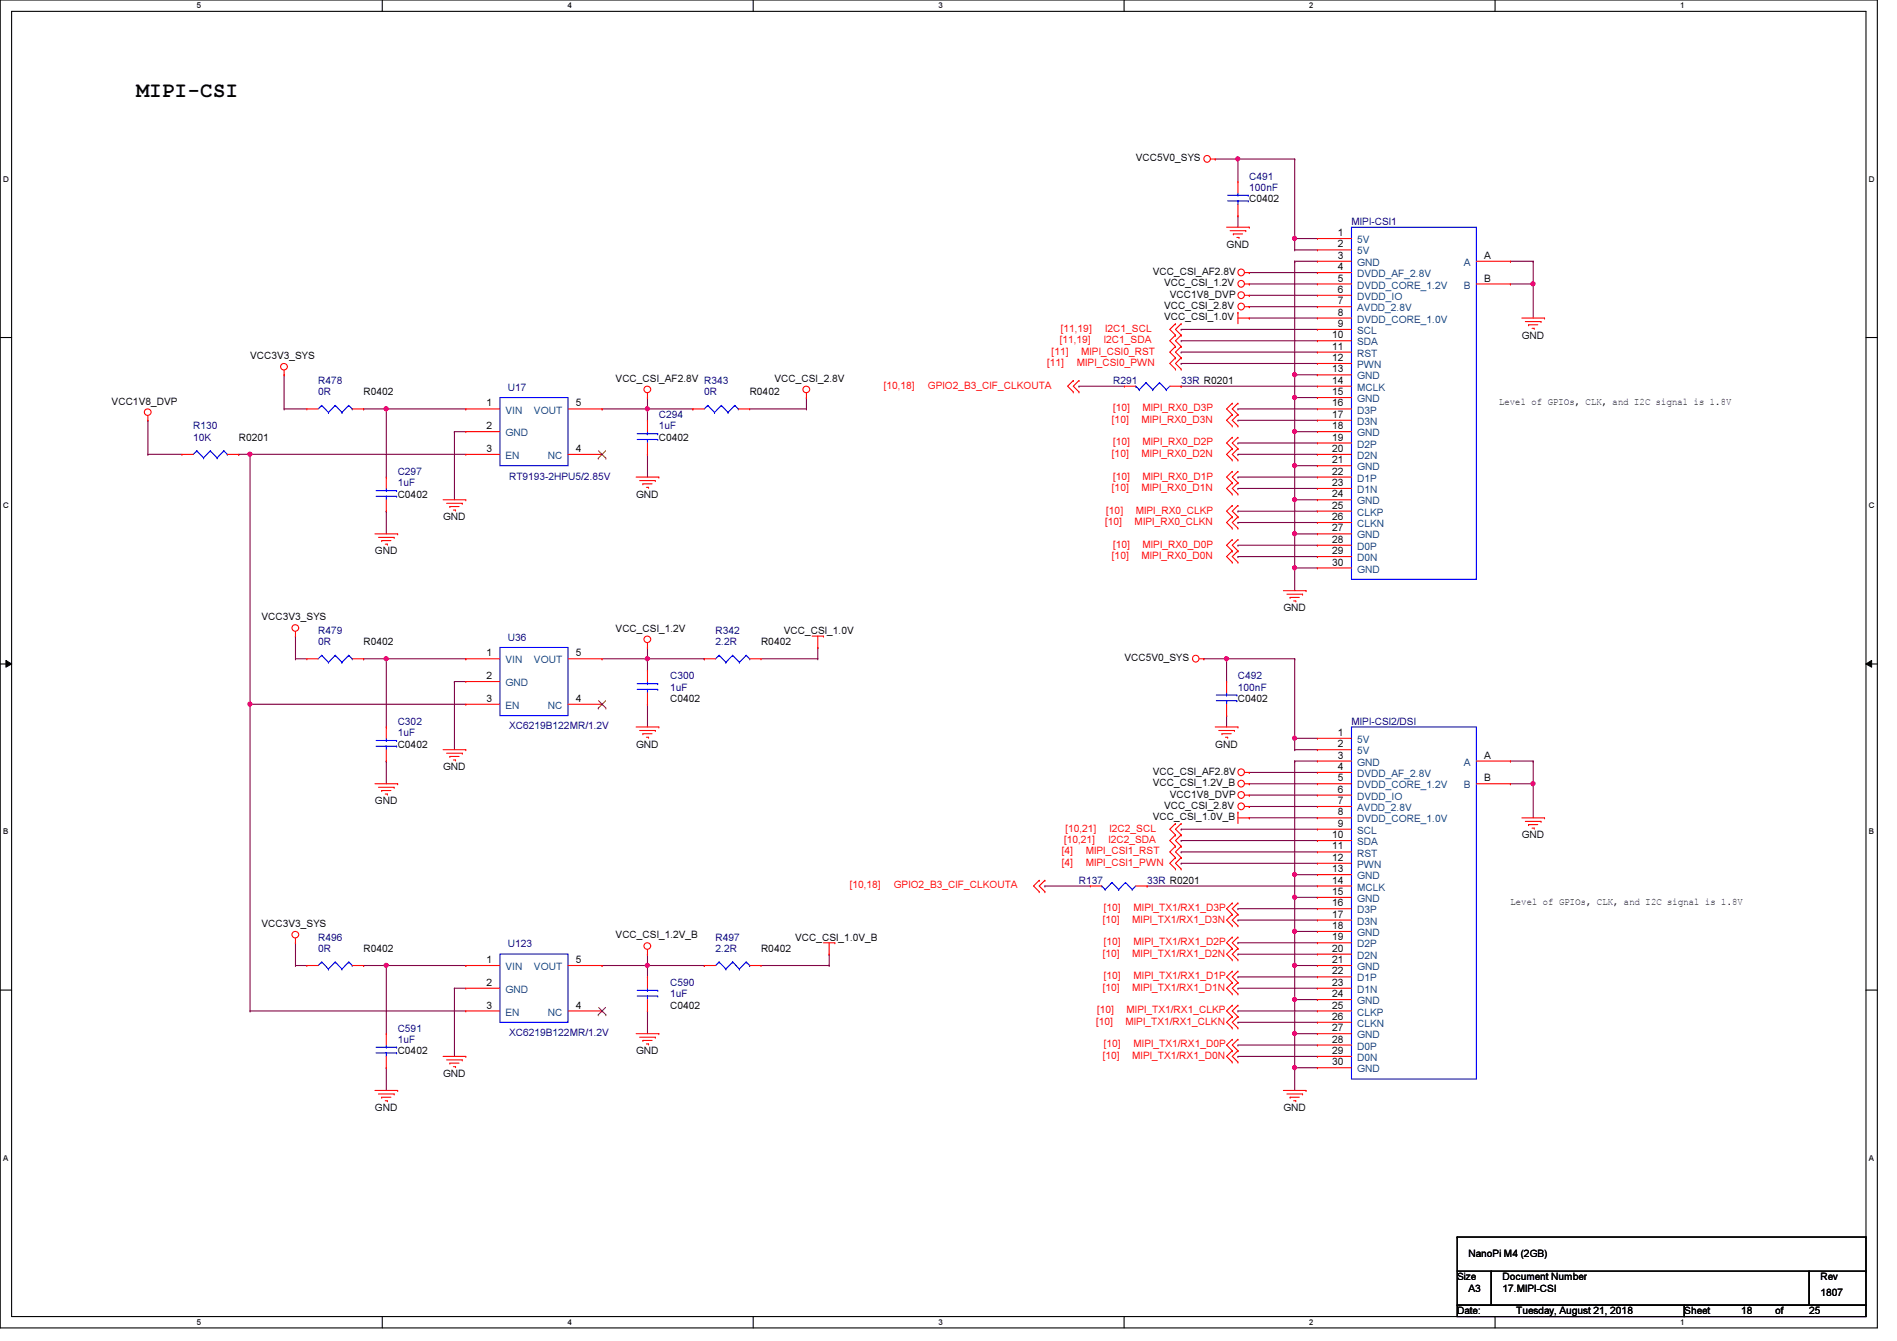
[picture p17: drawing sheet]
<svg xmlns="http://www.w3.org/2000/svg" width="297mm" height="210mm" viewBox="0 0 297 210" stroke-linecap="round" stroke-linejoin="round" font-family="sans-serif">
<defs><g id="words">
<text font-size="3.3" x="21.4" y="15.2">MIPI-CSI</text>
<g font-size="1.6">
<text x="177.8" y="25.3">VCC5V0_SYS</text>
<text x="195.6" y="31.7">C0402</text>
<text x="192.1" y="38.8">GND</text>
<text x="209.5" y="38.7">2</text>
<text x="209.5" y="37">1</text>
<text x="209.5" y="40.5">3</text>
<text x="232.4" y="40.5">A</text>
<text x="180.5" y="43.1">VCC_CSI_AF2.8V</text>
<text x="182.3" y="44.8">VCC_CSI_1.2V</text>
<text x="183.2" y="46.6">VCC1V8_DVP</text>
<text x="209.5" y="42.3">4</text>
<text x="209.5" y="44.1">5</text>
<text x="209.5" y="45.8">6</text>
<text x="209.5" y="47.6">7</text>
<text x="232.4" y="44.1">B</text>
<text x="182.3" y="48.4">VCC_CSI_2.8V</text>
<text x="182.3" y="50.2">VCC_CSI_1.0V</text>
<text x="208.6" y="53">10</text>
<text x="209.5" y="49.4">8</text>
<text x="209.5" y="51.2">9</text>
<text x="238.3" y="53">GND</text>
<text x="39.2" y="56.2">VCC3V3_SYS</text>
<text x="96.4" y="59.8">VCC_CSI_AF2.8V R343</text>
<text x="121.3" y="59.8">VCC_CSI_2.8V</text>
<text x="208.6" y="54.7">11</text>
<text x="208.6" y="56.5">12</text>
<text x="208.6" y="58.3">13</text>
<text x="17.5" y="63.3">VCC1V8_DVP</text>
<text x="56.9" y="61.9">R0402</text>
<text x="76.2" y="63.6">1</text>
<text x="90.2" y="63.6">5</text>
<text x="117.4" y="61.9">R0402</text>
<text x="208.6" y="63.6">16</text>
<text x="208.6" y="60.1">14</text>
<text x="208.6" y="61.8">15</text>
<text x="208.6" y="65.4">17</text>
<text x="234.7" y="63.5">Level of GPIOs, CLK, and I2C signal is 1.8V</text>
<text x="37.4" y="69">R0201</text>
<text x="76.2" y="67.2">2</text>
<text x="76.2" y="70.7">3</text>
<text x="90.2" y="70.7">4</text>
<text x="103.2" y="69">C0402</text>
<text x="208.6" y="67.2">18</text>
<text x="208.6" y="69">19</text>
<text x="208.6" y="70.7">20</text>
<text x="62.3" y="77.9">C0402</text>
<text x="99.6" y="77.9">GND</text>
<text x="208.6" y="72.5">21</text>
<text x="208.6" y="74.3">22</text>
<text x="208.6" y="76.1">23</text>
<text x="208.6" y="77.9">24</text>
<text x="69.4" y="81.4">GND</text>
<text x="208.6" y="79.6">25</text>
<text x="208.6" y="81.4">26</text>
<text x="208.6" y="83.2">27</text>
<text x="58.7" y="86.8">GND</text>
<text x="208.6" y="85">28</text>
<text x="208.6" y="86.7">29</text>
<text x="208.6" y="88.5">30</text>
<text x="201" y="95.7">GND</text>
<text x="40.9" y="97.1">VCC3V3_SYS</text>
<text x="56.9" y="101">R0402</text>
<text x="96.4" y="98.9">VCC_CSI_1.2V</text>
<text x="119.2" y="101">R0402</text>
<text x="122.7" y="99.2">VCC_CSI_1.0V</text>
<text x="76.2" y="102.7">1</text>
<text x="76.2" y="106.3">2</text>
<text x="90.2" y="102.7">5</text>
<text x="176.1" y="103.5">VCC5V0_SYS</text>
<text x="76.2" y="109.9">3</text>
<text x="90.2" y="109.9">4</text>
<text x="104.9" y="109.9">C0402</text>
<text x="193.8" y="109.9">C0402</text>
<text x="62.3" y="117">C0402</text>
<text x="99.6" y="117">GND</text>
<text x="190.3" y="117">GND</text>
<text x="209.5" y="117">2</text>
<text x="209.5" y="115.2">1</text>
<text x="209.5" y="118.7">3</text>
<text x="232.4" y="118.7">A</text>
<text x="58.7" y="125.9">GND</text>
<text x="69.4" y="120.6">GND</text>
<text x="180.5" y="121.3">VCC_CSI_AF2.8V</text>
<text x="180.5" y="123.1">VCC_CSI_1.2V_B</text>
<text x="183.2" y="124.8">VCC1V8_DVP</text>
<text x="209.5" y="120.5">4</text>
<text x="209.5" y="122.3">5</text>
<text x="209.5" y="124.1">6</text>
<text x="209.5" y="125.9">7</text>
<text x="232.4" y="122.3">B</text>
<text x="180.5" y="128.4">VCC_CSI_1.0V_B</text>
<text x="182.3" y="126.6">VCC_CSI_2.8V</text>
<text x="208.6" y="131.2">10</text>
<text x="209.5" y="127.6">8</text>
<text x="209.5" y="129.4">9</text>
<text x="238.3" y="131.2">GND</text>
<text x="208.6" y="133">11</text>
<text x="208.6" y="134.7">12</text>
<text x="208.6" y="136.5">13</text>
<text x="208.6" y="141.9">16</text>
<text x="208.6" y="138.3">14</text>
<text x="208.6" y="140.1">15</text>
<text x="208.6" y="143.6">17</text>
<text x="236.5" y="141.7">Level of GPIOs, CLK, and I2C signal is 1.8V</text>
<text x="40.9" y="145.1">VCC3V3_SYS</text>
<text x="56.9" y="149">R0402</text>
<text x="96.4" y="146.9">VCC_CSI_1.2V_B</text>
<text x="119.2" y="149">R0402</text>
<text x="124.5" y="147.2">VCC_CSI_1.0V_B</text>
<text x="208.6" y="145.4">18</text>
<text x="208.6" y="147.2">19</text>
<text x="208.6" y="149">20</text>
<text x="76.2" y="150.7">1</text>
<text x="76.2" y="154.3">2</text>
<text x="90.2" y="150.7">5</text>
<text x="208.6" y="150.7">21</text>
<text x="208.6" y="152.5">22</text>
<text x="208.6" y="154.3">23</text>
<text x="76.2" y="157.9">3</text>
<text x="90.2" y="157.9">4</text>
<text x="104.9" y="157.9">C0402</text>
<text x="208.6" y="156.1">24</text>
<text x="208.6" y="157.9">25</text>
<text x="208.6" y="159.6">26</text>
<text x="208.6" y="161.4">27</text>
<text x="62.3" y="165">C0402</text>
<text x="99.6" y="165">GND</text>
<text x="208.6" y="163.2">28</text>
<text x="208.6" y="165">29</text>
<text x="208.6" y="166.8">30</text>
<text x="58.7" y="173.9">GND</text>
<text x="69.4" y="168.6">GND</text>
<text x="201" y="173.9">GND</text>
<text x="230" y="196.7">NanoPi M4 (2GB)</text>
<text x="228.2" y="200.4">Size</text>
<text x="230" y="202.2">A3</text>
<text x="235.3" y="202.2">17.MIPI-CSI</text>
<text x="235.3" y="200.4">Document Number</text>
<text x="285.1" y="202.9">1807</text>
<text x="285.1" y="200.4">Rev</text>
<text x="228.2" y="205.7">Date:</text>
<text x="237.4" y="205.7">Tuesday, August 21, 2018</text>
<text x="263.7" y="205.7">Sheet</text>
<text x="272.6" y="205.7">18</text>
<text x="278" y="205.7">of</text>
<text x="283.3" y="205.7">25</text>
</g>
<g font-size="1.6" fill="#000080">
<text x="195.6" y="28.1">C491</text>
<text x="195.6" y="29.9">100nF</text>
<text x="211.6" y="35.2">MIPI-CSI1</text>
<text x="49.8" y="60.1">R478</text>
<text x="49.8" y="61.9">0R</text>
<text x="79.5" y="61.2">U17</text>
<text x="103.2" y="65.4">C294</text>
<text x="110.3" y="61.9">0R</text>
<text x="174.3" y="60.1">R291</text>
<text x="185" y="60.1">33R R0201</text>
<text x="30.3" y="67.2">R130</text>
<text x="30.3" y="69">10K</text>
<text x="103.2" y="67.2">1uF</text>
<text x="62.3" y="74.3">C297</text>
<text x="62.3" y="76.1">1uF</text>
<text x="79.7" y="75.1">RT9193-2HPU5/2.85V</text>
<text x="49.8" y="99.2">R479</text>
<text x="49.8" y="101">0R</text>
<text x="79.5" y="100.3">U36</text>
<text x="112.1" y="99.2">R342</text>
<text x="112.1" y="101">2.2R</text>
<text x="104.9" y="106.3">C300</text>
<text x="193.8" y="106.3">C492</text>
<text x="62.3" y="113.5">C302</text>
<text x="104.9" y="108.1">1uF</text>
<text x="193.8" y="108.1">100nF</text>
<text x="211.6" y="113.5">MIPI-CSI2/DSI</text>
<text x="62.3" y="115.2">1uF</text>
<text x="79.7" y="114.2">XC6219B122MR/1.2V</text>
<text x="168.9" y="138.3">R137</text>
<text x="179.6" y="138.3">33R R0201</text>
<text x="49.8" y="147.2">R496</text>
<text x="49.8" y="149">0R</text>
<text x="79.5" y="148.3">U123</text>
<text x="112.1" y="147.2">R497</text>
<text x="112.1" y="149">2.2R</text>
<text x="104.9" y="154.3">C590</text>
<text x="62.3" y="161.5">C591</text>
<text x="104.9" y="156.1">1uF</text>
<text x="62.3" y="163.2">1uF</text>
<text x="79.7" y="162.2">XC6219B122MR/1.2V</text>
</g>
<g font-size="1.6" fill="#004080">
<text x="212.5" y="39.8">5V</text>
<text x="212.5" y="38.1">5V</text>
<text x="212.5" y="41.6">GND</text>
<text x="229.2" y="41.6">A</text>
<text x="212.5" y="43.4">DVDD_AF_2.8V</text>
<text x="212.5" y="45.2">DVDD_CORE_1.2V</text>
<text x="212.5" y="46.9">DVDD_IO</text>
<text x="229.2" y="45.2">B</text>
<text x="212.5" y="48.7">AVDD_2.8V</text>
<text x="212.5" y="50.5">DVDD_CORE_1.0V</text>
<text x="212.5" y="52.3">SCL</text>
<text x="212.5" y="54.1">SDA</text>
<text x="212.5" y="55.8">RST</text>
<text x="212.5" y="57.6">PWN</text>
<text x="212.5" y="59.4">GND</text>
<text x="79.2" y="64.7">VIN</text>
<text x="83.6" y="64.7">VOUT</text>
<text x="212.5" y="64.7">D3P</text>
<text x="212.5" y="61.2">MCLK</text>
<text x="212.5" y="62.9">GND</text>
<text x="79.2" y="68.3">GND</text>
<text x="79.2" y="71.8">EN</text>
<text x="85.8" y="71.8">NC</text>
<text x="212.5" y="66.5">D3N</text>
<text x="212.5" y="68.3">GND</text>
<text x="212.5" y="70.1">D2P</text>
<text x="212.5" y="71.8">D2N</text>
<text x="212.5" y="73.6">GND</text>
<text x="212.5" y="75.4">D1P</text>
<text x="212.5" y="77.2">D1N</text>
<text x="212.5" y="79">GND</text>
<text x="212.5" y="80.7">CLKP</text>
<text x="212.5" y="82.5">CLKN</text>
<text x="212.5" y="84.3">GND</text>
<text x="212.5" y="86.1">D0P</text>
<text x="212.5" y="87.8">D0N</text>
<text x="212.5" y="89.6">GND</text>
<text x="79.2" y="103.8">VIN</text>
<text x="79.2" y="107.4">GND</text>
<text x="83.6" y="103.8">VOUT</text>
<text x="79.2" y="111">EN</text>
<text x="85.8" y="111">NC</text>
<text x="212.5" y="118.1">5V</text>
<text x="212.5" y="116.3">5V</text>
<text x="212.5" y="119.8">GND</text>
<text x="229.2" y="119.8">A</text>
<text x="212.5" y="121.6">DVDD_AF_2.8V</text>
<text x="212.5" y="123.4">DVDD_CORE_1.2V</text>
<text x="212.5" y="125.2">DVDD_IO</text>
<text x="229.2" y="123.4">B</text>
<text x="212.5" y="127">AVDD_2.8V</text>
<text x="212.5" y="128.7">DVDD_CORE_1.0V</text>
<text x="212.5" y="130.5">SCL</text>
<text x="212.5" y="132.3">SDA</text>
<text x="212.5" y="134.1">RST</text>
<text x="212.5" y="135.8">PWN</text>
<text x="212.5" y="137.6">GND</text>
<text x="212.5" y="143">D3P</text>
<text x="212.5" y="139.4">MCLK</text>
<text x="212.5" y="141.2">GND</text>
<text x="212.5" y="144.7">D3N</text>
<text x="212.5" y="146.5">GND</text>
<text x="212.5" y="148.3">D2P</text>
<text x="79.2" y="151.8">VIN</text>
<text x="79.2" y="155.4">GND</text>
<text x="83.6" y="151.8">VOUT</text>
<text x="212.5" y="150.1">D2N</text>
<text x="212.5" y="151.8">GND</text>
<text x="212.5" y="153.6">D1P</text>
<text x="212.5" y="155.4">D1N</text>
<text x="79.2" y="159">EN</text>
<text x="85.8" y="159">NC</text>
<text x="212.5" y="157.2">GND</text>
<text x="212.5" y="159">CLKP</text>
<text x="212.5" y="160.7">CLKN</text>
<text x="212.5" y="162.5">GND</text>
<text x="212.5" y="164.3">D0P</text>
<text x="212.5" y="166.1">D0N</text>
<text x="212.5" y="167.9">GND</text>
</g>
<g font-size="1.6" fill="#f00">
<text x="165.9" y="53.7">[11,19]</text>
<text x="166.1" y="51.9">[11,19]</text>
<text x="172.8" y="53.7">I2C1_SDA</text>
<text x="173.1" y="51.9">I2C1_SCL</text>
<text x="164" y="57.3">[11]</text>
<text x="164.7" y="55.5">[11]</text>
<text x="168.6" y="57.3">MIPI_CSI0_PWN</text>
<text x="169.3" y="55.5">MIPI_CSI0_RST</text>
<text x="138.4" y="60.8">[10,18]</text>
<text x="145.3" y="60.8">GPIO2_B3_CIF_CLKOUTA</text>
<text x="174.3" y="64.4">[10]</text>
<text x="178.9" y="64.4">MIPI_RX0_D3P</text>
<text x="174.1" y="66.2">[10]</text>
<text x="174.1" y="71.5">[10]</text>
<text x="174.3" y="69.7">[10]</text>
<text x="178.7" y="66.2">MIPI_RX0_D3N</text>
<text x="178.7" y="71.5">MIPI_RX0_D2N</text>
<text x="178.9" y="69.7">MIPI_RX0_D2P</text>
<text x="174.1" y="76.8">[10]</text>
<text x="174.3" y="75.1">[10]</text>
<text x="178.7" y="76.8">MIPI_RX0_D1N</text>
<text x="178.9" y="75.1">MIPI_RX0_D1P</text>
<text x="173.1" y="82.2">[10]</text>
<text x="173.2" y="80.4">[10]</text>
<text x="177.7" y="82.2">MIPI_RX0_CLKN</text>
<text x="177.8" y="80.4">MIPI_RX0_CLKP</text>
<text x="174.1" y="87.5">[10]</text>
<text x="174.3" y="85.7">[10]</text>
<text x="178.7" y="87.5">MIPI_RX0_D0N</text>
<text x="178.9" y="85.7">MIPI_RX0_D0P</text>
<text x="166.6" y="132">[10,21]</text>
<text x="166.8" y="130.2">[10,21]</text>
<text x="173.6" y="132">I2C2_SDA</text>
<text x="173.7" y="130.2">I2C2_SCL</text>
<text x="166.3" y="133.7">[4]</text>
<text x="166.3" y="135.5">[4]</text>
<text x="170" y="133.7">MIPI_CSI1_RST</text>
<text x="170" y="135.5">MIPI_CSI1_PWN</text>
<text x="133.1" y="139.1">[10,18]</text>
<text x="140" y="139.1">GPIO2_B3_CIF_CLKOUTA</text>
<text x="172.8" y="142.6">[10]</text>
<text x="177.5" y="142.6">MIPI_TX1/RX1_D3P</text>
<text x="172.7" y="149.7">[10]</text>
<text x="172.7" y="144.4">[10]</text>
<text x="172.8" y="148">[10]</text>
<text x="177.3" y="149.7">MIPI_TX1/RX1_D2N</text>
<text x="177.3" y="144.4">MIPI_TX1/RX1_D3N</text>
<text x="177.5" y="148">MIPI_TX1/RX1_D2P</text>
<text x="172.7" y="155.1">[10]</text>
<text x="172.8" y="153.3">[10]</text>
<text x="177.3" y="155.1">MIPI_TX1/RX1_D1N</text>
<text x="177.5" y="153.3">MIPI_TX1/RX1_D1P</text>
<text x="171.6" y="160.4">[10]</text>
<text x="171.8" y="158.6">[10]</text>
<text x="176.2" y="160.4">MIPI_TX1/RX1_CLKN</text>
<text x="176.4" y="158.6">MIPI_TX1/RX1_CLKP</text>
<text x="172.7" y="165.7">[10]</text>
<text x="172.8" y="164">[10]</text>
<text x="177.3" y="165.7">MIPI_TX1/RX1_D0N</text>
<text x="177.5" y="164">MIPI_TX1/RX1_D0P</text>
</g>
<g font-size="1.3">
<text x="30.8" y="1.3">5</text>
<text x="88.9" y="1.3">4</text>
<text x="146.9" y="1.3">3</text>
<text x="205" y="1.3">2</text>
<text x="263.1" y="1.3">1</text>
<text x=".5" y="28.4">D</text>
<text x="292.6" y="28.4">D</text>
<text x=".5" y="79.5">C</text>
<text x="292.6" y="79.5">C</text>
<text x=".5" y="130.6">B</text>
<text x="292.6" y="130.6">B</text>
<text x=".5" y="181.7">A</text>
<text x="292.6" y="181.7">A</text>
<text x="30.8" y="207.4">5</text>
<text x="88.9" y="207.4">4</text>
<text x="146.9" y="207.4">3</text>
<text x="205" y="207.4">2</text>
<text x="263.1" y="207.4">1</text>
</g>
</g></defs>
<path d="M0 0h294v207.9h-294zM1.8 1.8h290.4v204.3h-290.4z" fill="none" stroke="#000" stroke-width=".17"/>
<g fill="#fff">
<path d="M30.8 .2h.7v1.4h-.7z"/>
<path d="M30.8 206.2h.7v1.4h-.7z"/>
</g>
<path d="M59.9 0v1.8M59.9 206.1v1.8" fill="none" stroke="#000" stroke-width=".17"/>
<g fill="#fff">
<path d="M88.9 .2h.6v1.4h-.6z"/>
<path d="M88.9 206.2h.6v1.4h-.6z"/>
</g>
<path d="M117.9 0v1.8M117.9 206.1v1.8" fill="none" stroke="#000" stroke-width=".17"/>
<g fill="#fff">
<path d="M146.9 .2h.7v1.4h-.7z"/>
<path d="M146.9 206.2h.7v1.4h-.7z"/>
</g>
<path d="M176 0v1.8M176 206.1v1.8" fill="none" stroke="#000" stroke-width=".17"/>
<g fill="#fff">
<path d="M205 .2h.7v1.4h-.7z"/>
<path d="M205 206.2h.7v1.4h-.7z"/>
</g>
<path d="M234.1 0v1.8M234.1 206.1v1.8" fill="none" stroke="#000" stroke-width=".17"/>
<g fill="#fff">
<path d="M263.1 .2h.7v1.4h-.7z"/>
<path d="M263.1 206.2h.7v1.4h-.7z"/>
<path d="M.5 27.3h.9v1.4h-.9z"/>
<path d="M292.6 27.3h.9v1.4h-.9z"/>
<path d="M.5 78.4h.9v1.4h-.9z"/>
<path d="M292.6 78.4h.9v1.4h-.9z"/>
</g>
<path d="M0 52.8h1.8M292.2 52.8h1.8" fill="none" stroke="#000" stroke-width=".17"/>
<g fill="#fff">
<path d="M.5 129.5h.8v1.4h-.8z"/>
<path d="M292.6 129.5h.9v1.4h-.9z"/>
</g>
<path d="M0 103.9h1.8M292.2 103.9h1.8" fill="none" stroke="#000" stroke-width=".17"/>
<path d="M.9 103.4l.9 .5-.9 .5zM292.2 103.9l.9-.5v1z" fill="#000"/>
<path d="M.9 103.4l.9 .5-.9 .5zM292.2 103.9l.9-.5v1z" fill="none" stroke="#000" stroke-width=".16"/>
<g fill="#fff">
<path d="M.5 180.5h.8v1.4h-.8z"/>
<path d="M292.6 180.5h.9v1.4h-.9z"/>
</g>
<path d="M0 155h1.8M292.2 155h1.8" fill="none" stroke="#000" stroke-width=".17"/>
<g fill="none" stroke="#800040" stroke-width=".17">
<path d="M37.4 71.1h.1M37.4 71.1h1.8M101.4 71.1h.1M101.4 64h.1M101.4 64v1.8M101.4 71.1v3.6M193.8 71.1h.1M193.8 69.3h.1M193.8 64h.1M193.8 65.8h.1M193.8 71.1h12.5M193.8 69.3h12.5"/>
<path d="M193.8 64h12.5M193.8 65.8h12.5M193.8 87.1h.1M193.8 85.3h.1M193.8 87.1h12.5M193.8 85.3h12.5"/>
</g>
<circle cx="101.4" cy="64" r=".32" fill="#f0f"/>
<circle cx="101.4" cy="64" r=".32" fill="none" stroke="#f0f" stroke-width=".17"/>
<path d="M60.5 64h.1M60.5 64v10.7M94.3 64h.1M101.4 62.2h.1M101.4 62.2v1.8h-7.1" fill="none" stroke="#800040" stroke-width=".17"/>
<circle cx="60.5" cy="64" r=".32" fill="#f0f"/>
<circle cx="60.5" cy="64" r=".32" fill="none" stroke="#f0f" stroke-width=".17"/>
<g fill="none" stroke="#800040" stroke-width=".17">
<path d="M44.5 58.7h.1M44.5 58.7v5.3M39.2 71.1h.1M39.2 71.1h33.7M44.5 64h.1M44.5 64h3.5M71.2 67.6h.1M71.2 67.6v10.6M71.2 67.6h1.7M60.5 80h.1M60.5 80v3.6M60.5 103.1h.1"/>
<path d="M60.5 103.1v10.7M94.3 103.1h.1M94.3 103.1h7.1M101.4 110.2h.1M101.4 103.1h.1M101.4 101.3h.1M101.4 101.3v3.6M101.4 110.2v3.6"/>
</g>
<circle cx="60.5" cy="103.1" r=".32" fill="#f0f"/>
<circle cx="60.5" cy="103.1" r=".32" fill="none" stroke="#f0f" stroke-width=".17"/>
<path d="M202.7 40.9h.1M202.7 40.9v17.8M46.3 99.6h.1M46.3 99.6v3.5M60.5 119.1h.1M60.5 119.1v3.6M71.2 106.7h.1M71.2 106.7v10.6M71.2 106.7h1.7" fill="none" stroke="#800040" stroke-width=".17"/>
<circle cx="202.7" cy="58.6" r=".32" fill="#f0f"/>
<circle cx="202.7" cy="58.6" r=".32" fill="none" stroke="#f0f" stroke-width=".17"/>
<path d="M185 55.1h.1M185 56.9h.1M185 55.1h21.3M185 56.9h21.3M202.7 58.7h.1M202.7 58.7h3.6M202.7 58.7v8.9M202.7 62.2h.1M202.7 62.2h3.6" fill="none" stroke="#800040" stroke-width=".17"/>
<circle cx="202.7" cy="62.2" r=".32" fill="#f0f"/>
<circle cx="202.7" cy="62.2" r=".32" fill="none" stroke="#f0f" stroke-width=".17"/>
<path d="M202.7 67.6h.1M202.7 67.6h3.6M163.6 138.7h.1M163.6 138.7h7.1" fill="none" stroke="#800040" stroke-width=".17"/>
<circle cx="202.7" cy="67.5" r=".32" fill="#f0f"/>
<circle cx="202.7" cy="67.5" r=".32" fill="none" stroke="#f0f" stroke-width=".17"/>
<path d="M202.7 67.6h.1M202.7 72.9h.1M202.7 67.6v5.3M202.7 72.9h3.6" fill="none" stroke="#800040" stroke-width=".17"/>
<circle cx="202.7" cy="72.9" r=".32" fill="#f0f"/>
<circle cx="202.7" cy="72.9" r=".32" fill="none" stroke="#f0f" stroke-width=".17"/>
<path d="M202.7 72.9h.1M202.7 78.2h.1M202.7 72.9v10.7M202.7 78.2h3.6" fill="none" stroke="#800040" stroke-width=".17"/>
<circle cx="202.7" cy="83.5" r=".32" fill="#f0f"/>
<circle cx="202.7" cy="83.5" r=".32" fill="none" stroke="#f0f" stroke-width=".17"/>
<circle cx="202.7" cy="78.2" r=".32" fill="#f0f"/>
<circle cx="202.7" cy="78.2" r=".32" fill="none" stroke="#f0f" stroke-width=".17"/>
<path d="M202.7 83.6h.1M202.7 88.9h.1M202.7 83.6h3.6M202.7 83.6v5.3M202.7 88.9h3.6" fill="none" stroke="#800040" stroke-width=".17"/>
<circle cx="202.7" cy="88.9" r=".32" fill="#f0f"/>
<circle cx="202.7" cy="88.9" r=".32" fill="none" stroke="#f0f" stroke-width=".17"/>
<path d="M236.5 40.9h.1M236.5 40.9h3.6M240.1 40.9h.1M240.1 40.9v3.5M202.7 88.9h.1M202.7 88.9v3.6" fill="none" stroke="#800040" stroke-width=".17"/>
<circle cx="240" cy="44.4" r=".32" fill="#f0f"/>
<circle cx="240" cy="44.4" r=".32" fill="none" stroke="#f0f" stroke-width=".17"/>
<path d="M190.3 24.9h.1M190.3 24.9h3.5M202.7 37.3h.1M202.7 39.1h.1M202.7 24.9h.1M202.7 37.3h3.6M202.7 39.1h3.6M202.7 24.9v12.4M236.5 44.4h.1M236.5 44.4h3.6M240.1 44.4h.1M240.1 44.4v5.4" fill="none" stroke="#800040" stroke-width=".17"/>
<circle cx="202.7" cy="37.3" r=".32" fill="#f0f"/>
<circle cx="202.7" cy="37.3" r=".32" fill="none" stroke="#f0f" stroke-width=".17"/>
<g fill="none" stroke="#800040" stroke-width=".17">
<path d="M193.8 24.9h.1M193.8 24.9v3.5M202.7 37.3h.1M202.7 37.3v1.8M185 51.6h.1M185 53.3h.1M185 51.6h21.3M185 53.3h21.3M195.6 42.7h.1M195.6 44.4h.1M195.6 46.2h.1M195.6 48h.1"/>
<path d="M195.6 42.7h10.7M195.6 44.4h10.7M195.6 46.2h10.7M195.6 48h10.7M202.7 40.9h.1M202.7 40.9h3.6"/>
</g>
<circle cx="193.8" cy="24.9" r=".32" fill="#f0f"/>
<circle cx="193.8" cy="24.9" r=".32" fill="none" stroke="#f0f" stroke-width=".17"/>
<g fill="none" stroke="#800040" stroke-width=".17">
<path d="M193.8 24.9h.1M193.8 33.8h.1M193.8 24.9h8.9M193.8 33.8v1.8M202.7 119.1h.1M202.7 119.1v17.8M193.8 149.4h.1M193.8 147.6h.1M193.8 142.2h.1M193.8 144h.1M193.8 149.4h12.5M193.8 147.6h12.5"/>
<path d="M193.8 142.2h12.5M193.8 144h12.5M193.8 165.4h.1M193.8 163.6h.1M193.8 165.4h12.5M193.8 163.6h12.5"/>
</g>
<circle cx="202.7" cy="136.9" r=".32" fill="#f0f"/>
<circle cx="202.7" cy="136.9" r=".32" fill="none" stroke="#f0f" stroke-width=".17"/>
<path d="M185 133.3h.1M185 135.1h.1M185 133.3h21.3M185 135.1h21.3M202.7 136.9h.1M202.7 136.9h3.6M202.7 136.9v8.9M202.7 140.5h.1M202.7 140.5h3.6" fill="none" stroke="#800040" stroke-width=".17"/>
<circle cx="202.7" cy="145.8" r=".32" fill="#f0f"/>
<circle cx="202.7" cy="145.8" r=".32" fill="none" stroke="#f0f" stroke-width=".17"/>
<circle cx="202.7" cy="140.4" r=".32" fill="#f0f"/>
<circle cx="202.7" cy="140.4" r=".32" fill="none" stroke="#f0f" stroke-width=".17"/>
<path d="M202.7 145.8h.1M202.7 151.1h.1M202.7 145.8h3.6M202.7 145.8v5.3M202.7 151.1h3.6" fill="none" stroke="#800040" stroke-width=".17"/>
<circle cx="202.7" cy="151.1" r=".32" fill="#f0f"/>
<circle cx="202.7" cy="151.1" r=".32" fill="none" stroke="#f0f" stroke-width=".17"/>
<path d="M202.7 151.1h.1M202.7 156.5h.1M202.7 151.1v10.7M202.7 156.5h3.6" fill="none" stroke="#800040" stroke-width=".17"/>
<circle cx="202.7" cy="161.8" r=".32" fill="#f0f"/>
<circle cx="202.7" cy="161.8" r=".32" fill="none" stroke="#f0f" stroke-width=".17"/>
<circle cx="202.7" cy="156.4" r=".32" fill="#f0f"/>
<circle cx="202.7" cy="156.4" r=".32" fill="none" stroke="#f0f" stroke-width=".17"/>
<path d="M202.7 161.8h.1M202.7 167.1h.1M202.7 161.8h3.6M202.7 161.8v5.3M202.7 167.1h3.6" fill="none" stroke="#800040" stroke-width=".17"/>
<circle cx="202.7" cy="167.1" r=".32" fill="#f0f"/>
<circle cx="202.7" cy="167.1" r=".32" fill="none" stroke="#f0f" stroke-width=".17"/>
<path d="M236.5 119.1h.1M236.5 119.1h3.6M240.1 119.1h.1M240.1 119.1v3.6h-3.6M236.5 122.7h.1M202.7 167.1h.1M202.7 167.1v3.6" fill="none" stroke="#800040" stroke-width=".17"/>
<circle cx="240" cy="122.7" r=".32" fill="#f0f"/>
<circle cx="240" cy="122.7" r=".32" fill="none" stroke="#f0f" stroke-width=".17"/>
<path d="M188.5 103.1h.1M188.5 103.1h3.6M202.7 115.6h.1M202.7 117.3h.1M202.7 103.1h.1M202.7 115.6h3.6M202.7 117.3h3.6M202.7 103.1v12.5M240.1 122.7h.1M240.1 122.7v5.3" fill="none" stroke="#800040" stroke-width=".17"/>
<circle cx="202.7" cy="115.5" r=".32" fill="#f0f"/>
<circle cx="202.7" cy="115.5" r=".32" fill="none" stroke="#f0f" stroke-width=".17"/>
<g fill="none" stroke="#800040" stroke-width=".17">
<path d="M192.1 103.1h.1M192.1 103.1v3.6M202.7 119.1h.1M202.7 115.6h.1M202.7 119.1h3.6M202.7 115.6v1.7M185 129.8h.1M185 131.6h.1M185 129.8h21.3M185 131.6h21.3M195.6 120.9h.1M195.6 122.7h.1"/>
<path d="M195.6 124.5h.1M195.6 126.2h.1M195.6 120.9h10.7M195.6 122.7h10.7M195.6 124.5h10.7M195.6 126.2h10.7"/>
</g>
<circle cx="192" cy="103.1" r=".32" fill="#f0f"/>
<circle cx="192" cy="103.1" r=".32" fill="none" stroke="#f0f" stroke-width=".17"/>
<path d="M39.2 71.1h.1M39.2 71.1v39.1M192.1 103.1h.1M192.1 112h.1M192.1 103.1h10.6M192.1 112v1.8" fill="none" stroke="#800040" stroke-width=".17"/>
<circle cx="39.1" cy="110.2" r=".32" fill="#f0f"/>
<circle cx="39.1" cy="110.2" r=".32" fill="none" stroke="#f0f" stroke-width=".17"/>
<circle cx="39.1" cy="71.1" r=".32" fill="#f0f"/>
<circle cx="39.1" cy="71.1" r=".32" fill="none" stroke="#f0f" stroke-width=".17"/>
<g fill="none" stroke="#800040" stroke-width=".17">
<path d="M195.6 49.8h.1M195.6 49.8h10.7M23.2 71.1h.1M23.2 65.8h.1M23.2 71.1h5.3M23.2 65.8v5.3M101.4 64h7.1M108.5 64h.1M126.3 62.2h.1M126.3 62.2v1.8M168.9 60.5h.1M168.9 60.5h7.2"/>
<path d="M185 60.5h.1M185 60.5h21.3M193.8 76.5h.1M193.8 74.7h.1M193.8 76.5h12.5M193.8 74.7h12.5M193.8 81.8h.1M193.8 80h.1M193.8 81.8h12.5M193.8 80h12.5M39.2 110.2h.1M39.2 110.2h33.7"/>
<path d="M101.4 103.1h8.9M110.3 103.1h.1M179.6 138.7h.1M179.6 138.7h26.7M195.6 128h.1M195.6 128h10.7M193.8 152.9h.1M193.8 154.7h.1M193.8 158.2h.1M193.8 152.9h12.5M193.8 154.7h12.5M193.8 158.2h12.5"/>
<path d="M193.8 160h.1M193.8 160h12.5"/>
</g>
<circle cx="101.4" cy="103.1" r=".32" fill="#f0f"/>
<circle cx="101.4" cy="103.1" r=".32" fill="none" stroke="#f0f" stroke-width=".17"/>
<g fill="none" stroke="#800040" stroke-width=".17">
<path d="M56.9 64h.1M56.9 64h16M72.9 64h.1M117.4 64h8.9M126.3 64h.1M46.3 103.1h.1M46.3 103.1h1.7M56.9 103.1h.1M56.9 103.1h16M72.9 103.1h.1M119.2 103.1h8.9M128.1 101.3h.1"/>
<path d="M128.1 103.1h.1M128.1 101.3v1.8M39.2 158.2h.1M39.2 158.2h33.7M94.3 151.1h.1M94.3 151.1h7.1M101.4 151.1h.1M101.4 158.2h.1M101.4 151.1v1.8M101.4 158.2v3.6"/>
</g>
<circle cx="101.4" cy="151.1" r=".32" fill="#f0f"/>
<circle cx="101.4" cy="151.1" r=".32" fill="none" stroke="#f0f" stroke-width=".17"/>
<path d="M60.5 151.1h.1M60.5 151.1v10.7M101.4 149.4h.1M101.4 149.4v1.7" fill="none" stroke="#800040" stroke-width=".17"/>
<circle cx="60.5" cy="151.1" r=".32" fill="#f0f"/>
<circle cx="60.5" cy="151.1" r=".32" fill="none" stroke="#f0f" stroke-width=".17"/>
<g fill="none" stroke="#800040" stroke-width=".17">
<path d="M39.2 110.2h.1M39.2 110.2v48M46.3 147.6h.1M46.3 151.1h.1M46.3 147.6v3.5M46.3 151.1h1.7M56.9 151.1h.1M56.9 151.1h16M71.2 154.7h.1M71.2 154.7h1.7M71.2 154.7v10.7M72.9 151.1h.1"/>
<path d="M101.4 151.1h8.9M110.3 151.1h.1M119.2 151.1h10.6M129.8 149.4h.1M129.8 151.1h.1M129.8 149.4v1.7M60.5 167.1h.1M60.5 167.1v3.6"/>
</g>
<g fill="none" stroke="#f00" stroke-width=".17">
<path d="M189.6 24.9h.7M190.3 24.9h.1M192.1 35.6h3.5M192.6 36.1h2.5M193.1 36.6h.1M193.1 36.6h1.5M193.7 37.2h.3M193.8 28.4h.1M193.8 33.8h.1M193.8 28.4v1.8M193.8 32v1.8M194 37.2h.1"/>
<path d="M195.1 36.1h.1M195.6 35.6h.1M206.3 39.1h.1M206.3 37.3h.1M206.3 39.1h5.3M206.3 37.3h5.3M44.5 58.7h.1M44.5 58v.7M168.1 59.6h.1M168.1 59.6l-.9 .9 .9 .8M168.9 59.6h.1M168.9 59.6l-.8 .9 .8 .8"/>
<path d="M184.1 54.2h.1M184.1 52.5h.1M184.1 50.7h.1M184.1 56h.1M184.1 57.8h.1M184.1 54.2l-.9 .9 .9 .9M184.1 52.5l-.9 .8 .9 .9M184.1 50.7l-.9 .9 .9 .9M184.1 56l-.9 .9 .9 .9M185 54.2h.1M185 52.5h.1M185 50.7h.1"/>
<path d="M185 56h.1M185 57.8h.1M185 54.2l-.9 .9 .9 .9M185 52.5l-.9 .8 .9 .9M185 50.7l-.9 .9 .9 .9M185 56l-.9 .9 .9 .9M193.8 48.9h.1M193.8 49.8h1.8M193.8 48.9v1.8M194.9 42.7h.7M194.9 48h.7M194.9 44.4h.7"/>
<path d="M194.9 46.2h.7M195.6 42.7h.1M195.6 48h.1M195.6 44.4h.1M195.6 46.2h.1M195.6 49.8h.1M206.3 42.7h.1M206.3 44.4h.1M206.3 46.2h.1M206.3 48h.1M206.3 40.9h.1M206.3 49.8h.1"/>
<path d="M206.3 53.3h.1M206.3 51.6h.1M206.3 55.1h.1M206.3 56.9h.1M206.3 58.7h.1M206.3 49.8h5.3M206.3 42.7h5.3M206.3 48h5.3M206.3 44.4h5.3M206.3 46.2h5.3M206.3 40.9h5.3M206.3 53.3h5.3"/>
<path d="M206.3 51.6h5.3M206.3 55.1h5.3M206.3 56.9h5.3M206.3 58.7h5.3M231.2 44.4h5.3M231.2 40.9h5.3M236.5 40.9h.1M236.5 44.4h.1M238.3 49.8h3.5M238.8 50.3h2.5M239.3 50.8h.1M239.3 50.8h1.5"/>
<path d="M239.9 51.4h.3M240.2 51.4h.1M241.3 50.3h.1M241.8 49.8h.1M23.2 65.8h.1M23.2 65.1v.7M28.5 71.1h.1M28.5 71.1h1.8M35.6 71.1h1.8M37.4 71.1h.1M48 64h.1M48 64h1.8"/>
<path d="M55.2 64h1.7M56.9 64h.1M60.5 74.7h.1M60.5 74.7v1.8M60.5 78.2v1.8M69.4 78.2h3.5M69.9 78.8h2.5M70.4 79.3h.1M70.4 79.3h1.5M71 79.8h.3M71.3 79.8h.1M72.4 78.8h.1"/>
<path d="M72.9 78.2h.1M72.9 64h.1M72.9 67.6h.1M72.9 71.1h.1M72.9 64h5.4M72.9 71.1h5.4M72.9 67.6h5.4M88.9 64h5.4M88.9 71.1h5.4M94.3 71.1h.1M94.3 64h.1M99.6 74.7h3.6"/>
<path d="M100.2 75.2h2.4M100.7 75.7h.1M100.7 75.7h1.4M101.2 76.3h.4M101.4 62.2h.1M101.4 65.8h.1M101.4 71.1h.1M101.4 61.5v.7M101.4 65.8v1.8M101.4 69.3v1.8M101.6 76.3h.1M102.6 75.2h.1"/>
<path d="M103.2 74.7h.1M108.5 64h.1M108.5 64h1.8M115.6 64h1.8M117.4 64h.1M126.3 62.2h.1M126.3 61.5v.7M168.1 61.3h.1M168.9 61.3h.1M176.1 60.5h.1M176.1 60.5h1.7M183.2 60.5h1.8"/>
<path d="M185 60.5h.1M193 66.7h.1M193 64.9h.1M193 63.1h.1M193 72h.1M193 70.2h.1M193 68.5h.1M193 77.3h.1M193 75.6h.1M193 73.8h.1M193 79.1h.1M193 64.9l-.9 .9 .9 .9"/>
<path d="M193 63.1l-.9 .9 .9 .9M193 70.2l-.9 .9 .9 .9M193 68.5l-.9 .8 .9 .9M193 75.6l-.9 .9 .9 .8M193 73.8l-.9 .9 .9 .9M193 79.1l-.9 .9 .9 .9M193.8 66.7h.1M193.8 64.9h.1M193.8 63.1h.1M193.8 72h.1M193.8 70.2h.1M193.8 68.5h.1"/>
<path d="M193.8 77.3h.1M193.8 75.6h.1M193.8 73.8h.1M193.8 79.1h.1M193.8 64.9l-.8 .9 .8 .9M193.8 63.1l-.8 .9 .8 .9M193.8 70.2l-.8 .9 .8 .9M193.8 68.5l-.8 .8 .8 .9M193.8 75.6l-.8 .9 .8 .8M193.8 73.8l-.8 .9 .8 .9M193.8 79.1l-.8 .9 .8 .9M206.3 64h.1"/>
<path d="M206.3 60.5h.1M206.3 62.2h.1M206.3 65.8h.1M206.3 67.6h.1M206.3 69.3h.1M206.3 71.1h.1M206.3 72.9h.1M206.3 74.7h.1M206.3 76.5h.1M206.3 78.2h.1M206.3 74.7h5.3M206.3 78.2h5.3"/>
<path d="M206.3 60.5h5.3M206.3 64h5.3M206.3 71.1h5.3M206.3 62.2h5.3M206.3 65.8h5.3M206.3 67.6h5.3M206.3 69.3h5.3M206.3 72.9h5.3M206.3 76.5h5.3M46.3 99.6h.1M46.3 98.8v.8M58.7 83.6h3.6"/>
<path d="M59.3 84.1h2.4M59.8 84.6h.1M59.8 84.6h1.4M60.3 85.2h.4M60.5 80h.1M60.7 85.2h.1M61.7 84.1h.1M62.3 83.6h.1M127.2 99.6h1.7M128.1 99.6v1.7M128.9 99.6h.1M193 88h.1"/>
<path d="M193 86.2h.1M193 84.5h.1M193 82.7h.1M193 80.9h.1M193 86.2l-.9 .9 .9 .9M193 84.5l-.9 .8 .9 .9M193 80.9l-.9 .9 .9 .9M193.8 88h.1M193.8 86.2h.1M193.8 84.5h.1M193.8 82.7h.1M193.8 80.9h.1"/>
<path d="M193.8 86.2l-.8 .9 .8 .9M193.8 84.5l-.8 .8 .8 .9M193.8 80.9l-.8 .9 .8 .9M201 92.5h3.5M201.5 93h2.5M202 93.5h.1M202 93.5h1.5M202.6 94.1h.3M202.9 94.1h.1M204 93h.1M204.5 92.5h.1M206.3 80h.1"/>
<path d="M206.3 81.8h.1M206.3 83.6h.1M206.3 85.3h.1M206.3 87.1h.1M206.3 88.9h.1M206.3 83.6h5.3M206.3 80h5.3M206.3 81.8h5.3M206.3 85.3h5.3M206.3 87.1h5.3M206.3 88.9h5.3M48 103.1h.1"/>
<path d="M48 103.1h1.8M55.2 103.1h1.7M56.9 103.1h.1M60.5 113.8h.1M60.5 119.1h.1M60.5 113.8v1.8M60.5 117.3v1.8M69.4 117.3h3.5M69.9 117.9h2.5M70.4 118.4h.1M70.4 118.4h1.5M71 119h.3"/>
<path d="M71.3 119h.1M72.4 117.9h.1M72.9 117.3h.1M72.9 103.1h.1M72.9 106.7h.1M72.9 110.2h.1M72.9 103.1h5.4M72.9 106.7h5.4M72.9 110.2h5.4M88.9 103.1h5.4M88.9 110.2h5.4M94.3 110.2h.1"/>
<path d="M94.3 103.1h.1M99.6 113.8h3.6M100.2 114.3h2.4M100.7 114.9h.1M100.7 114.9h1.4M101.2 115.4h.4M101.4 101.3h.1M101.4 104.9h.1M101.4 110.2h.1M101.4 100.6v.7M101.4 104.9v1.8M101.4 108.5v1.7"/>
<path d="M101.6 115.4h.1M102.6 114.3h.1M103.2 113.8h.1M110.3 103.1h.1M110.3 103.1h1.8M117.4 103.1h1.8M119.2 103.1h.1M128.1 101.3h.1M187.8 103.1h.7M188.5 103.1h.1M190.3 113.8h3.5M190.8 114.3h2.5"/>
<path d="M191.3 114.9h.1M191.3 114.9h1.5M191.9 115.4h.3M192.1 106.7h.1M192.1 112h.1M192.1 106.7v1.8M192.1 110.2v1.8M192.2 115.4h.1M193.3 114.3h.1M193.8 113.8h.1M206.3 117.3h.1M206.3 115.6h.1"/>
<path d="M206.3 119.1h.1M206.3 117.3h5.3M206.3 115.6h5.3M206.3 119.1h5.3M231.2 119.1h5.3M236.5 119.1h.1M58.7 122.7h3.6M59.3 123.2h2.4M59.8 123.7h.1M59.8 123.7h1.4M60.3 124.3h.4M60.7 124.3h.1"/>
<path d="M61.7 123.2h.1M62.3 122.7h.1M162.7 139.6h.1M162.7 137.8h.1M162.7 137.8l-.9 .9 .9 .9M163.6 139.6h.1M163.6 137.8h.1M163.6 137.8l-.9 .9 .9 .9M170.7 138.7h.1M170.7 138.7h1.8M177.8 138.7h1.8M179.6 138.7h.1"/>
<path d="M184.1 134.2h.1M184.1 132.5h.1M184.1 136h.1M184.1 130.7h.1M184.1 128.9h.1M184.1 132.5l-.9 .8 .9 .9M184.1 134.2l-.9 .9 .9 .9M184.1 130.7l-.9 .9 .9 .9M184.1 128.9l-.9 .9 .9 .9M185 134.2h.1M185 132.5h.1M185 136h.1"/>
<path d="M185 130.7h.1M185 128.9h.1M185 132.5l-.9 .8 .9 .9M185 134.2l-.9 .9 .9 .9M185 130.7l-.9 .9 .9 .9M185 128.9l-.9 .9 .9 .9M193.8 127.1h.1M193.8 128h1.8M193.8 127.1v1.8M194.9 122.7h.7M194.9 120.9h.7M194.9 126.2h.7"/>
<path d="M194.9 124.5h.7M195.6 120.9h.1M195.6 126.2h.1M195.6 122.7h.1M195.6 124.5h.1M195.6 128h.1M206.3 120.9h.1M206.3 122.7h.1M206.3 124.5h.1M206.3 126.2h.1M206.3 128h.1M206.3 131.6h.1"/>
<path d="M206.3 129.8h.1M206.3 133.3h.1M206.3 135.1h.1M206.3 138.7h.1M206.3 136.9h.1M206.3 122.7h5.3M206.3 128h5.3M206.3 120.9h5.3M206.3 126.2h5.3M206.3 124.5h5.3M206.3 131.6h5.3M206.3 129.8h5.3"/>
<path d="M206.3 133.3h5.3M206.3 135.1h5.3M206.3 138.7h5.3M206.3 136.9h5.3M231.2 122.7h5.3M236.5 122.7h.1M238.3 128h3.5M238.8 128.6h2.5M239.3 129.1h.1M239.3 129.1h1.5M239.9 129.6h.3M240.2 129.6h.1"/>
<path d="M241.3 128.6h.1M241.8 128h.1M46.3 147.6h.1M46.3 146.9v.7M48 151.1h.1M48 151.1h1.8M55.2 151.1h1.7M56.9 151.1h.1M72.9 151.1h.1M72.9 154.7h.1M72.9 158.2h.1M72.9 151.1h5.4"/>
<path d="M72.9 154.7h5.4M72.9 158.2h5.4M88.9 151.1h5.4M88.9 158.2h5.4M94.3 158.2h.1M94.3 151.1h.1M101.4 149.4h.1M101.4 152.9h.1M101.4 158.2h.1M101.4 148.6v.8M101.4 152.9v1.8M101.4 156.5v1.7"/>
<path d="M110.3 151.1h.1M110.3 151.1h1.8M117.4 151.1h1.8M119.2 151.1h.1M128.9 147.6h1.8M129.8 149.4h.1M129.8 147.6v1.8M130.7 147.6h.1M193 159.1h.1M193 157.4h.1M193 153.8h.1M193 152h.1"/>
<path d="M193 155.6h.1M193 150.2h.1M193 148.5h.1M193 146.7h.1M193 143.1h.1M193 141.4h.1M193 144.9h.1M193 157.4l-.9 .8 .9 .9M193 159.1l-.9 .9 .9 .9M193 152l-.9 .9 .9 .9M193 153.8l-.9 .9 .9 .9M193 148.5l-.9 .9 .9 .8"/>
<path d="M193 146.7l-.9 .9 .9 .9M193 141.4l-.9 .8 .9 .9M193 143.1l-.9 .9 .9 .9M193.8 159.1h.1M193.8 157.4h.1M193.8 153.8h.1M193.8 152h.1M193.8 155.6h.1M193.8 150.2h.1M193.8 148.5h.1M193.8 146.7h.1M193.8 143.1h.1"/>
<path d="M193.8 141.4h.1M193.8 144.9h.1M193.8 157.4l-.8 .8 .8 .9M193.8 159.1l-.8 .9 .8 .9M193.8 152l-.8 .9 .8 .9M193.8 153.8l-.8 .9 .8 .9M193.8 148.5l-.8 .9 .8 .8M193.8 146.7l-.8 .9 .8 .9M193.8 141.4l-.8 .8 .8 .9M193.8 143.1l-.8 .9 .8 .9M206.3 142.2h.1M206.3 140.5h.1"/>
<path d="M206.3 144h.1M206.3 145.8h.1M206.3 147.6h.1M206.3 149.4h.1M206.3 151.1h.1M206.3 152.9h.1M206.3 154.7h.1M206.3 156.5h.1M206.3 158.2h.1M206.3 147.6h5.3M206.3 151.1h5.3M206.3 142.2h5.3"/>
<path d="M206.3 140.5h5.3M206.3 144h5.3M206.3 145.8h5.3M206.3 149.4h5.3M206.3 152.9h5.3M206.3 154.7h5.3M206.3 156.5h5.3M206.3 158.2h5.3M58.7 170.7h3.6M59.3 171.2h2.4M59.8 171.7h.1M59.8 171.7h1.4"/>
<path d="M60.3 172.3h.4M60.5 161.8h.1M60.5 167.1h.1M60.5 161.8v1.8M60.5 165.4v1.7M60.7 172.3h.1M61.7 171.2h.1M62.3 170.7h.1M69.4 165.4h3.5M69.9 165.9h2.5M70.4 166.4h.1M70.4 166.4h1.5"/>
<path d="M71 167h.3M71.3 167h.1M72.4 165.9h.1M72.9 165.4h.1M99.6 161.8h3.6M100.2 162.3h2.4M100.7 162.9h.1M100.7 162.9h1.4M101.2 163.4h.4M101.6 163.4h.1M102.6 162.3h.1M103.2 161.8h.1"/>
<path d="M193 160.9h.1M193 164.5h.1M193 162.7h.1M193 166.2h.1M193 162.7l-.9 .9 .9 .9M193 164.5l-.9 .9 .9 .8M193.8 160.9h.1M193.8 164.5h.1M193.8 162.7h.1M193.8 166.2h.1M193.8 162.7l-.8 .9 .8 .9M193.8 164.5l-.8 .9 .8 .8"/>
<path d="M201 170.7h3.5M201.5 171.2h2.5M202 171.7h.1M202 171.7h1.5M202.6 172.3h.3M202.9 172.3h.1M204 171.2h.1M204.5 170.7h.1M206.3 160h.1M206.3 161.8h.1M206.3 163.6h.1M206.3 165.4h.1"/>
<path d="M206.3 167.1h.1M206.3 161.8h5.3M206.3 165.4h5.3M206.3 160h5.3M206.3 163.6h5.3M206.3 167.1h5.3"/>
<circle cx="189" cy="24.9" r=".52"/>
<circle cx="44.5" cy="57.4" r=".52"/>
<circle cx="194.3" cy="44.4" r=".52"/>
<circle cx="194.3" cy="46.2" r=".52"/>
<circle cx="194.3" cy="48" r=".52"/>
<circle cx="194.3" cy="42.6" r=".52"/>
<circle cx="23.1" cy="64.5" r=".52"/>
<circle cx="101.4" cy="61" r=".52"/>
<circle cx="126.3" cy="61" r=".52"/>
<circle cx="46.3" cy="98.3" r=".52"/>
<circle cx="101.4" cy="100.1" r=".52"/>
<circle cx="187.2" cy="103.1" r=".52"/>
<circle cx="194.3" cy="126.2" r=".52"/>
<circle cx="194.3" cy="122.7" r=".52"/>
<circle cx="194.3" cy="124.4" r=".52"/>
<circle cx="194.3" cy="120.9" r=".52"/>
<circle cx="46.3" cy="146.3" r=".52"/>
<circle cx="101.4" cy="148.1" r=".52"/>
</g>
<path d="M228.2 199h5.3v5.3h-5.3zM228.2 193.6h.1M228.2 193.6v5.4M228.2 193.6h64M233.5 199h49.8v5.3h-49.8zM283.3 199h8.9v5.3h-8.9zM292.2 193.6h.1M292.2 199h.1M292.2 193.6v5.4M228.2 204.3h35.5v1.8h-35.5zM263.7 204.3h28.5v1.8h-28.5z" fill="none" stroke="#000" stroke-width=".17"/>
<g fill="none" stroke="#00f" stroke-width=".17">
<path d="M192.2 31.5h3.2M192.2 30.6h3.2M193.8 30.6h.1M193.8 31.5h.1M193.8 30.2v.4M193.8 31.5v.5M195.4 31.5h.1M195.4 30.6h.1M211.6 35.6h19.6v55.1h-19.6zM179.4 59.9h.1M179.4 59.9l1.1 1.1M179.4 59.9l-1 1.1"/>
<path d="M181.6 59.9h.1M181.6 59.9l1 1.1M181.6 59.9l-1.1 1.1M30.8 70.6h.1M30.8 70.6l-.5 .5M30.8 70.6l1.1 1.1M31.9 71.7h.1M32.9 70.6h.1M32.9 70.6l-1 1.1M32.9 70.6l1.1 1.1M34 71.7h.1M35 70.6h.1"/>
<path d="M35 70.6l-1 1.1M35 70.6l.6 .5M35.6 71.1h.1M50.4 63.5h.1M50.4 63.5l-.6 .5M50.4 63.5l1 1.1M51.4 64.6h.1M52.5 63.5h.1M52.5 63.5l-1.1 1.1M52.5 63.5l1 1.1M53.5 64.6h.1M54.6 63.5h.1"/>
<path d="M54.6 63.5l-1.1 1.1M54.6 63.5l.6 .5M55.2 64h.1M58.9 77.7h3.2M58.9 76.8h3.2M60.5 76.8h.1M60.5 77.7h.1M60.5 76.5v.3M60.5 77.7v.5M62.1 77.7h.1M62.1 76.8h.1M78.3 62.2h10.6v10.7h-10.6z"/>
<path d="M99.8 68.8h3.2M99.8 67.9h3.2M101.4 67.9h.1M101.4 68.8h.1M101.4 67.6v.3M101.4 68.8v.5M103 68.8h.1M103 67.9h.1M110.8 63.5h.1M110.8 63.5l-.5 .5M110.8 63.5l1.1 1.1M111.9 64.6h.1"/>
<path d="M112.9 63.5h.1M112.9 63.5l-1 1.1M112.9 63.5l1.1 1.1M114 64.6h.1M115.1 63.5h.1M115.1 63.5l-1.1 1.1M115.1 63.5l.5 .5M115.6 64h.1M177.8 60.5h.1M177.8 60.5l.6 .5M178.4 61h.1M180.5 61h.1"/>
<path d="M182.6 61h.1M183.2 60.5l-.6 .5M50.4 102.6h.1M50.4 102.6l-.6 .5M50.4 102.6l1 1.1M51.4 103.7h.1M52.5 102.6h.1M52.5 102.6l-1.1 1.1M52.5 102.6l1 1.1M53.5 103.7h.1M54.6 102.6h.1M54.6 102.6l-1.1 1.1"/>
<path d="M54.6 102.6l.6 .5M55.2 103.1h.1M58.9 116.8h3.2M58.9 115.9h3.2M60.5 115.9h.1M60.5 116.8h.1M60.5 115.6v.3M60.5 116.8v.5M62.1 116.8h.1M62.1 115.9h.1M78.3 101.3h10.6v10.7h-10.6zM99.8 107.9h3.2"/>
<path d="M99.8 107h3.2M101.4 107h.1M101.4 107.9h.1M101.4 106.7v.3M101.4 107.9v.6M103 107.9h.1M103 107h.1M112.6 102.6h.1M112.6 102.6l-.5 .5M112.6 102.6l1.1 1.1M113.7 103.7h.1M114.7 102.6h.1"/>
<path d="M114.7 102.6l-1 1.1M114.7 102.6l1.1 1.1M115.8 103.7h.1M116.8 102.6h.1M116.8 102.6l-1 1.1M116.8 102.6l.6 .5M117.4 103.1h.1M190.5 109.7h3.2M190.5 108.8h3.2M192.1 108.8h.1M192.1 109.7h.1M192.1 108.5v.3"/>
<path d="M192.1 109.7v.5M193.7 109.7h.1M193.7 108.8h.1M211.6 113.8h19.6v55.1h-19.6zM172.5 138.7h.1M172.5 138.7l.6 .5M173.1 139.2h.1M174.1 138.1h.1M174.1 138.1l1.1 1.1M174.1 138.1l-1 1.1M175.2 139.2h.1M176.2 138.1h.1"/>
<path d="M176.2 138.1l1.1 1.1M176.2 138.1l-1 1.1M177.3 139.2h.1M177.8 138.7l-.5 .5M50.4 150.6h.1M50.4 150.6l-.6 .5M50.4 150.6l1 1.1M51.4 151.7h.1M52.5 150.6h.1M52.5 150.6l-1.1 1.1M52.5 150.6l1 1.1M53.5 151.7h.1"/>
<path d="M54.6 150.6h.1M54.6 150.6l-1.1 1.1M54.6 150.6l.6 .5M55.2 151.1h.1M78.3 149.4h10.6v10.6h-10.6zM99.8 155.9h3.2M99.8 155h3.2M101.4 155h.1M101.4 155.9h.1M101.4 154.7v.3M101.4 155.9v.6M103 155.9h.1"/>
<path d="M103 155h.1M112.6 150.6h.1M112.6 150.6l-.5 .5M112.6 150.6l1.1 1.1M113.7 151.7h.1M114.7 150.6h.1M114.7 150.6l-1 1.1M114.7 150.6l1.1 1.1M115.8 151.7h.1M116.8 150.6h.1M116.8 150.6l-1 1.1M116.8 150.6l.6 .5"/>
<path d="M117.4 151.1h.1M58.9 164.8h3.2M58.9 163.9h3.2M60.5 163.9h.1M60.5 164.8h.1M60.5 163.6v.3M60.5 164.8v.6M62.1 164.8h.1M62.1 163.9h.1"/>
</g>
<path d="M93.7 71.7h.1M93.7 70.6l1.2 1.1M94.8 70.6l-1.1 1.1M94.9 71.7h.1M93.7 110.8h.1M93.7 109.7l1.2 1.1M94.8 109.7l-1.1 1.1M94.9 110.8h.1M93.7 158.8h.1M93.7 157.7l1.2 1.1M94.8 157.7l-1.1 1.1M94.9 158.8h.1" fill="none" stroke="#804000" stroke-width=".16"/>
<circle cx="101.4" cy="64" r=".32" fill="#f0f"/>
<circle cx="101.4" cy="64" r=".32" fill="none" stroke="#f0f" stroke-width=".17"/>
<circle cx="60.5" cy="64" r=".32" fill="#f0f"/>
<circle cx="60.5" cy="64" r=".32" fill="none" stroke="#f0f" stroke-width=".17"/>
<circle cx="60.5" cy="103.1" r=".32" fill="#f0f"/>
<circle cx="60.5" cy="103.1" r=".32" fill="none" stroke="#f0f" stroke-width=".17"/>
<circle cx="202.7" cy="58.6" r=".32" fill="#f0f"/>
<circle cx="202.7" cy="58.6" r=".32" fill="none" stroke="#f0f" stroke-width=".17"/>
<circle cx="202.7" cy="62.2" r=".32" fill="#f0f"/>
<circle cx="202.7" cy="62.2" r=".32" fill="none" stroke="#f0f" stroke-width=".17"/>
<circle cx="202.7" cy="67.5" r=".32" fill="#f0f"/>
<circle cx="202.7" cy="67.5" r=".32" fill="none" stroke="#f0f" stroke-width=".17"/>
<circle cx="202.7" cy="72.9" r=".32" fill="#f0f"/>
<circle cx="202.7" cy="72.9" r=".32" fill="none" stroke="#f0f" stroke-width=".17"/>
<circle cx="202.7" cy="83.5" r=".32" fill="#f0f"/>
<circle cx="202.7" cy="83.5" r=".32" fill="none" stroke="#f0f" stroke-width=".17"/>
<circle cx="202.7" cy="78.2" r=".32" fill="#f0f"/>
<circle cx="202.7" cy="78.2" r=".32" fill="none" stroke="#f0f" stroke-width=".17"/>
<circle cx="202.7" cy="88.9" r=".32" fill="#f0f"/>
<circle cx="202.7" cy="88.9" r=".32" fill="none" stroke="#f0f" stroke-width=".17"/>
<circle cx="240" cy="44.4" r=".32" fill="#f0f"/>
<circle cx="240" cy="44.4" r=".32" fill="none" stroke="#f0f" stroke-width=".17"/>
<circle cx="202.7" cy="37.3" r=".32" fill="#f0f"/>
<circle cx="202.7" cy="37.3" r=".32" fill="none" stroke="#f0f" stroke-width=".17"/>
<circle cx="193.8" cy="24.9" r=".32" fill="#f0f"/>
<circle cx="193.8" cy="24.9" r=".32" fill="none" stroke="#f0f" stroke-width=".17"/>
<circle cx="202.7" cy="136.9" r=".32" fill="#f0f"/>
<circle cx="202.7" cy="136.9" r=".32" fill="none" stroke="#f0f" stroke-width=".17"/>
<circle cx="202.7" cy="145.8" r=".32" fill="#f0f"/>
<circle cx="202.7" cy="145.8" r=".32" fill="none" stroke="#f0f" stroke-width=".17"/>
<circle cx="202.7" cy="140.4" r=".32" fill="#f0f"/>
<circle cx="202.7" cy="140.4" r=".32" fill="none" stroke="#f0f" stroke-width=".17"/>
<circle cx="202.7" cy="151.1" r=".32" fill="#f0f"/>
<circle cx="202.7" cy="151.1" r=".32" fill="none" stroke="#f0f" stroke-width=".17"/>
<circle cx="202.7" cy="161.8" r=".32" fill="#f0f"/>
<circle cx="202.7" cy="161.8" r=".32" fill="none" stroke="#f0f" stroke-width=".17"/>
<circle cx="202.7" cy="156.4" r=".32" fill="#f0f"/>
<circle cx="202.7" cy="156.4" r=".32" fill="none" stroke="#f0f" stroke-width=".17"/>
<circle cx="202.7" cy="167.1" r=".32" fill="#f0f"/>
<circle cx="202.7" cy="167.1" r=".32" fill="none" stroke="#f0f" stroke-width=".17"/>
<circle cx="240" cy="122.7" r=".32" fill="#f0f"/>
<circle cx="240" cy="122.7" r=".32" fill="none" stroke="#f0f" stroke-width=".17"/>
<circle cx="202.7" cy="115.5" r=".32" fill="#f0f"/>
<circle cx="202.7" cy="115.5" r=".32" fill="none" stroke="#f0f" stroke-width=".17"/>
<circle cx="192" cy="103.1" r=".32" fill="#f0f"/>
<circle cx="192" cy="103.1" r=".32" fill="none" stroke="#f0f" stroke-width=".17"/>
<circle cx="39.1" cy="110.2" r=".32" fill="#f0f"/>
<circle cx="39.1" cy="110.2" r=".32" fill="none" stroke="#f0f" stroke-width=".17"/>
<circle cx="39.1" cy="71.1" r=".32" fill="#f0f"/>
<circle cx="39.1" cy="71.1" r=".32" fill="none" stroke="#f0f" stroke-width=".17"/>
<circle cx="101.4" cy="103.1" r=".32" fill="#f0f"/>
<circle cx="101.4" cy="103.1" r=".32" fill="none" stroke="#f0f" stroke-width=".17"/>
<circle cx="101.4" cy="151.1" r=".32" fill="#f0f"/>
<circle cx="101.4" cy="151.1" r=".32" fill="none" stroke="#f0f" stroke-width=".17"/>
<circle cx="60.5" cy="151.1" r=".32" fill="#f0f"/>
<circle cx="60.5" cy="151.1" r=".32" fill="none" stroke="#f0f" stroke-width=".17"/>
<use href="#words"/>
</svg>
